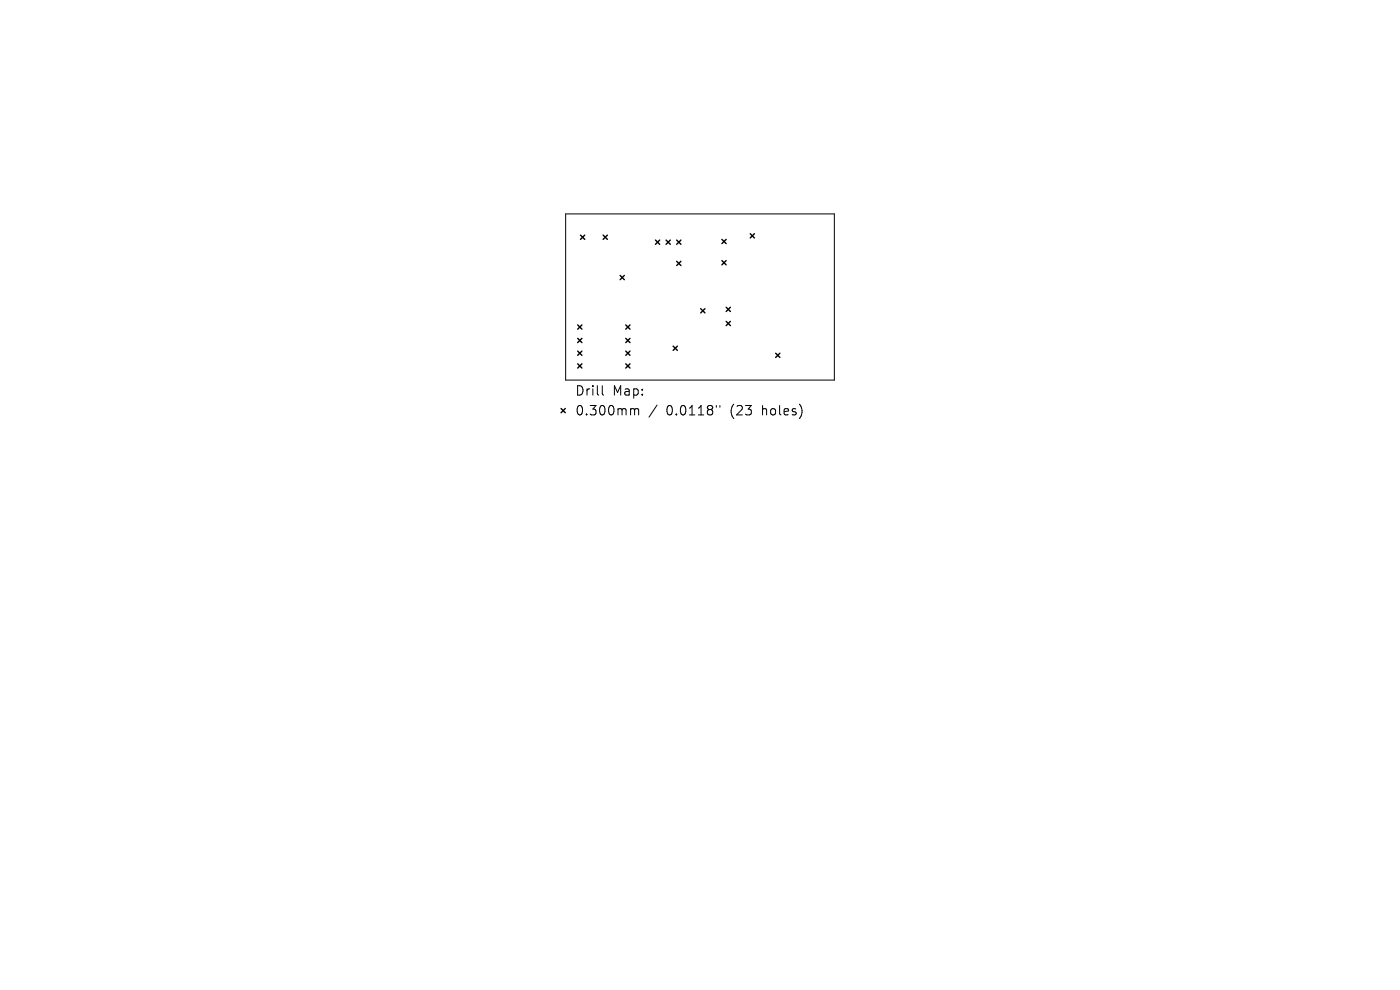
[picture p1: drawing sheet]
<svg xmlns="http://www.w3.org/2000/svg" width="297mm" height="210mm" viewBox="0 0 297 210" stroke-linecap="round" stroke-linejoin="round" font-family="sans-serif">
<defs><g id="words">
<g font-size="2.8">
<text x="121.9" y="84.2">Drill</text>
<text x="121.9" y="88.4">0.300mm</text>
<text x="129.9" y="84.2">Map:</text>
<text x="141.4" y="88.4">0.0118&quot;</text>
<text x="155.1" y="88.4">(23</text>
<text x="162" y="88.4">holes)</text>
</g>
</g></defs>
<path d="M120 45.4h57v35.2h-57zM127.8 81.8v1.7l.3 .3M134.1 86.7l.4 .1 .1 .2M134.6 87l.3-.3 .5 .1 .1 1.2M134.6 87v1M139.4 85.9l-1.7 2.6M152 86v.4M152.7 86v.4" fill="none" stroke="#000" stroke-width=".21"/>
<g fill="none" stroke="#000" stroke-width=".3">
<path d="M123.2 49.9l.9 .9M124.1 49.9l-.9 .9M128 49.9l.9 .9M128.9 49.9l-.9 .9M131.6 58.4l.9 .9M132.5 58.4l-.9 .9M139.1 50.9l.9 .9M140 50.9l-.9 .9M141.3 50.9l.9 .9M142.2 50.9l-.9 .9M143.6 55.4l.9 .9M143.6 50.9l.9 .9"/>
<path d="M144.5 50.9l-.9 .9M144.5 55.4l-.9 .9M153.2 50.8l.9 .9M153.2 55.3l.9 .9M154.1 50.8l-.9 .9M154.1 55.3l-.9 .9M159.2 49.6l.9 .9M160.1 49.6l-.9 .9M122.6 68.9l.9 .9M122.6 71.8l.9 .9M122.6 74.5l.9 .9M122.6 77.2l.9 .9"/>
<path d="M123.5 68.9l-.9 .9M123.5 71.8l-.9 .9M123.5 74.5l-.9 .9M123.5 77.2l-.9 .9M132.8 68.9l.9 .9M132.8 71.8l.9 .9M132.8 74.5l.9 .9M132.8 77.2l.9 .9M133.7 68.9l-.9 .9M133.7 71.8l-.9 .9M133.7 74.5l-.9 .9M133.7 77.2l-.9 .9"/>
<path d="M142.8 73.4l.9 .9M143.7 73.4l-.9 .9M148.7 65.5l.9 .9M149.6 65.5l-.9 .9M154.1 65.2l.9 .9M154.1 68.2l.9 .9M155 65.2l-.9 .9M155 68.2l-.9 .9M164.6 74.9l.9 .9M165.5 74.9l-.9 .9M119 86.7l.9 .9M119.9 86.7l-.9 .9"/>
</g>
<use href="#words"/>
</svg>
